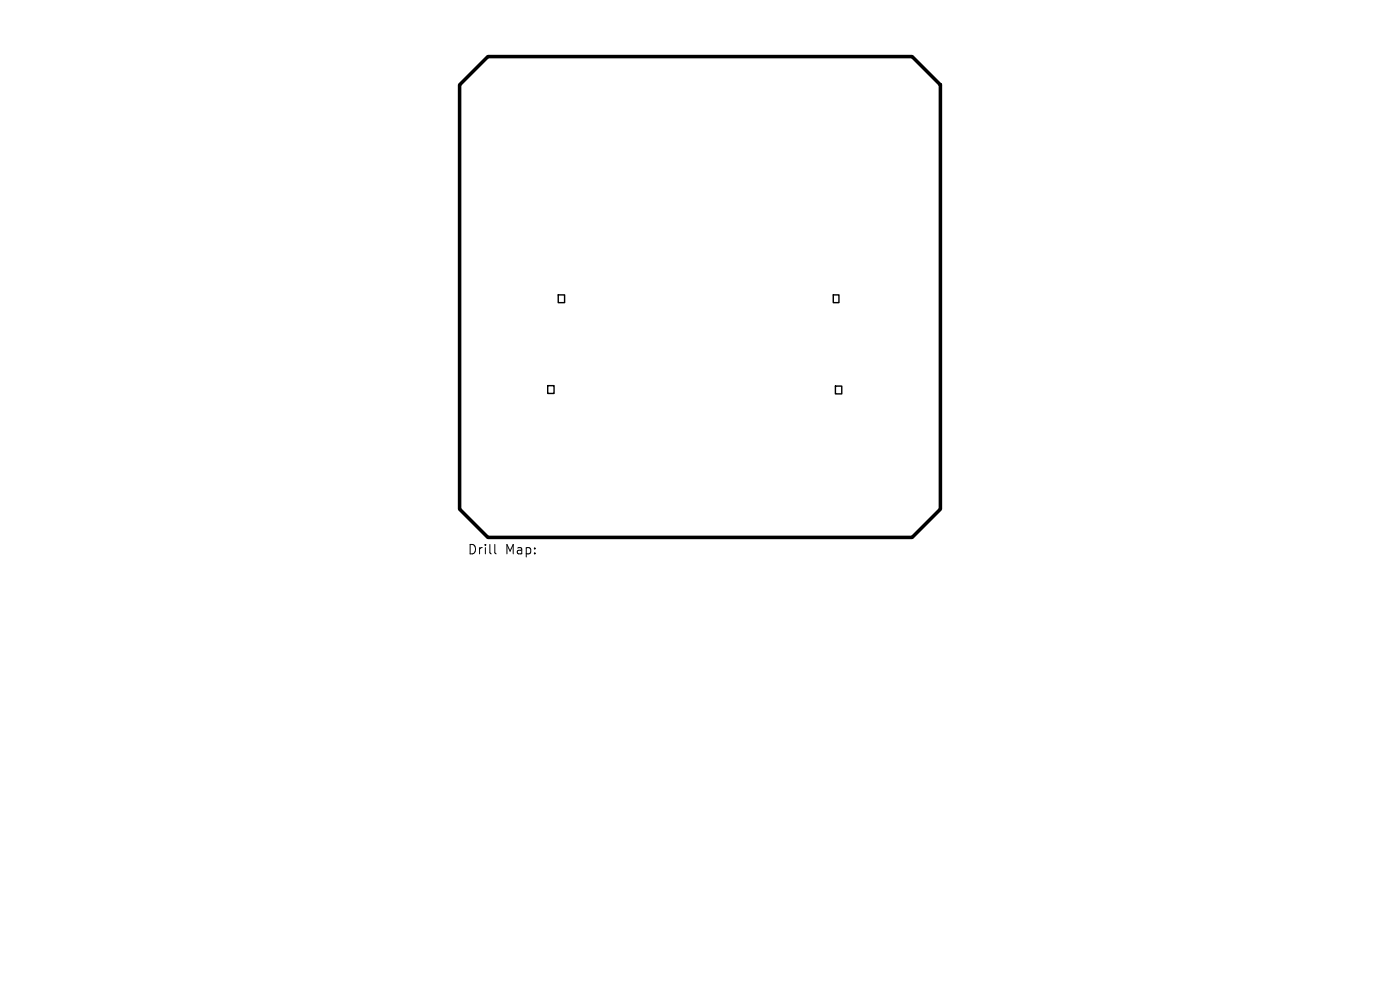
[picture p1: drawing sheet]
<svg xmlns="http://www.w3.org/2000/svg" width="297mm" height="210mm" viewBox="0 0 297 210" stroke-linecap="round" stroke-linejoin="round" font-family="sans-serif">
<defs><g id="words">
<g font-size="2.8">
<text x="99.1" y="117.9">Drill</text>
<text x="107.1" y="117.9">Map:</text>
</g>
</g></defs>
<path d="M118.4 62.6h1.4v1.6h-1.4zM176.8 62.6h1.2v1.6h-1.2zM116.2 81.8h1.3v1.7h-1.3zM177.2 81.9h1.4v1.7h-1.4z" fill="none" stroke="#000" stroke-width=".3"/>
<path d="M97.5 18l6-6h90l6 6v90l-6 6h-90l-6-6z" fill="none" stroke="#000" stroke-width=".75"/>
<path d="M105 115.5v1.7l.3 .3" fill="none" stroke="#000" stroke-width=".21"/>
<use href="#words"/>
</svg>
